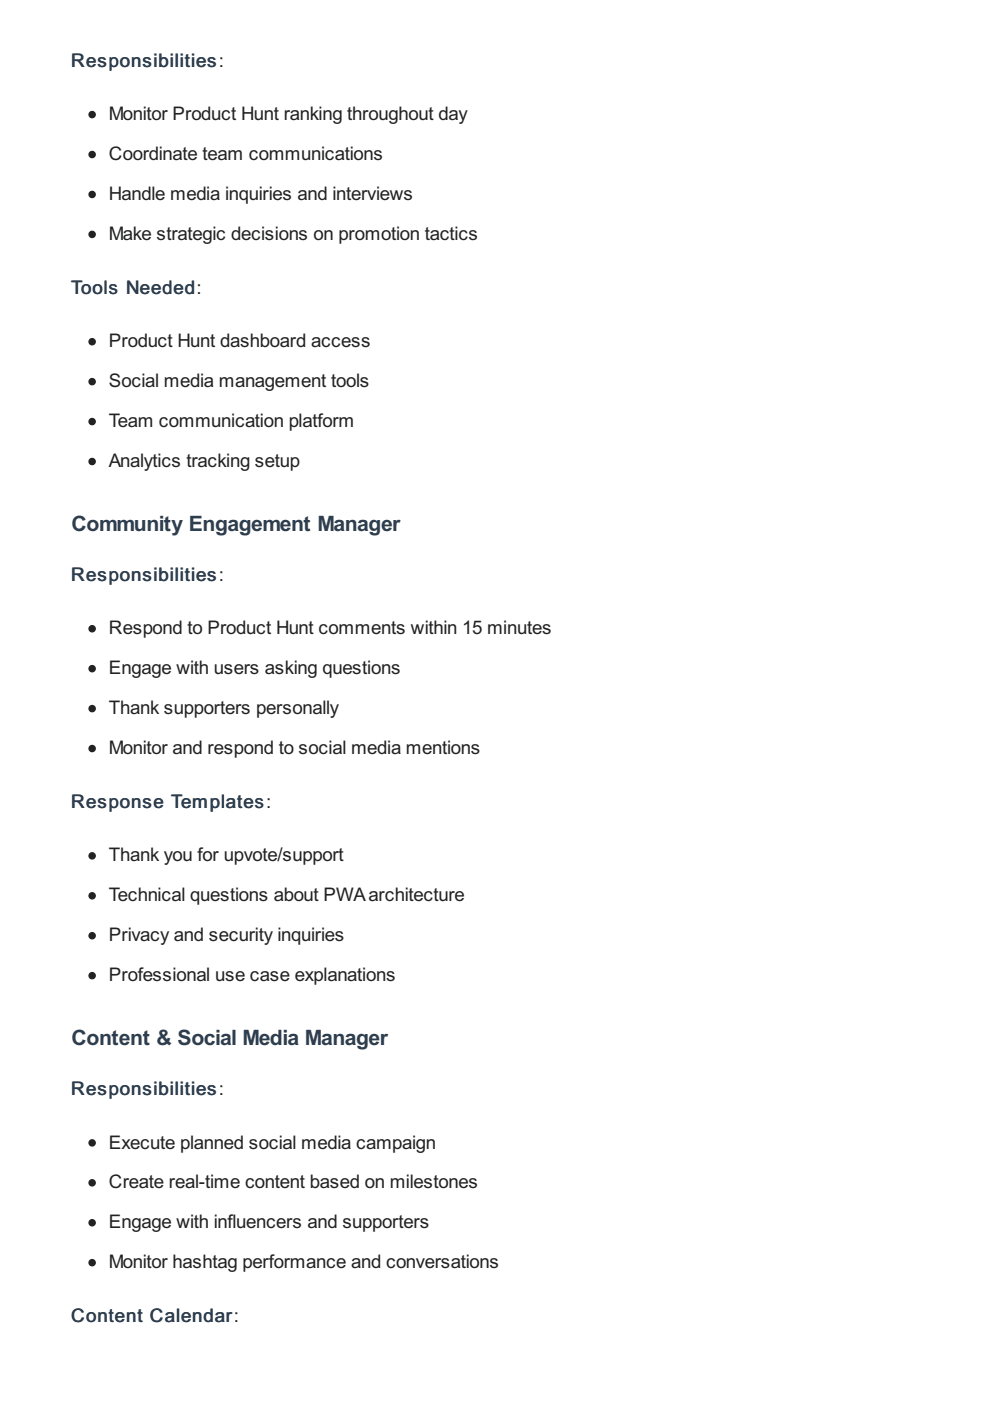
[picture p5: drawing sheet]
<svg xmlns="http://www.w3.org/2000/svg" width="210mm" height="297mm" viewBox="0 0 210 297" stroke-linecap="round" stroke-linejoin="round" font-family="sans-serif">
<defs><g id="words">
<g font-size="4.5" fill="#2c3e50">
<text x="15.2" y="112.5">Community Engagement Manager</text>
<text x="15.2" y="221.5">Content &amp; Social Media Manager</text>
</g>
<g font-size="4" fill="#2c3e50">
<text x="15" y="14.1">Responsibilities:</text>
<text x="15" y="62.3">Tools Needed:</text>
<text x="15" y="123.1">Responsibilities:</text>
<text x="15" y="171.3">Response Templates:</text>
<text x="15" y="232.1">Responsibilities:</text>
<text x="15" y="280.3">Content Calendar:</text>
</g>
<g font-size="4" fill="#222">
<text x="23.1" y="25.5">Monitor Product Hunt ranking throughout day</text>
<text x="23.1" y="34">Coordinate team communications</text>
<text x="23.1" y="42.4">Handle media inquiries and interviews</text>
<text x="23.1" y="50.9">Make strategic decisions on promotion tactics</text>
<text x="23.1" y="73.6">Product Hunt dashboard access</text>
<text x="23.1" y="82.1">Social media management tools</text>
<text x="23.1" y="90.6">Team communication platform</text>
<text x="23.1" y="99">Analytics tracking setup</text>
<text x="23.1" y="134.5">Respond to Product Hunt comments within 15 minutes</text>
<text x="23.1" y="143">Engage with users asking questions</text>
<text x="23.1" y="151.4">Thank supporters personally</text>
<text x="23.1" y="159.9">Monitor and respond to social media mentions</text>
<text x="23.1" y="182.7">Thank you for upvote/support</text>
<text x="23.1" y="191.1">Technical questions about PWAarchitecture</text>
<text x="23.1" y="199.6">Privacy and security inquiries</text>
<text x="23.1" y="208.1">Professional use case explanations</text>
<text x="23.1" y="243.5">Execute planned social media campaign</text>
<text x="23.1" y="252">Create real-time content based on milestones</text>
<text x="23.1" y="260.4">Engage with influencers and supporters</text>
<text x="23.1" y="268.9">Monitor hashtag performance and conversations</text>
</g>
</g></defs>
<g fill="#222" stroke="#222" stroke-width=".26">
<circle cx="19.5" cy="24.3" r=".66"/>
<circle cx="19.5" cy="32.8" r=".66"/>
<circle cx="19.5" cy="41.2" r=".66"/>
<circle cx="19.5" cy="49.7" r=".66"/>
<circle cx="19.5" cy="72.5" r=".66"/>
<circle cx="19.5" cy="80.9" r=".66"/>
<circle cx="19.5" cy="89.4" r=".66"/>
<circle cx="19.5" cy="97.9" r=".66"/>
<circle cx="19.5" cy="133.3" r=".66"/>
<circle cx="19.5" cy="141.8" r=".66"/>
<circle cx="19.5" cy="150.2" r=".66"/>
<circle cx="19.5" cy="158.7" r=".66"/>
<circle cx="19.5" cy="181.5" r=".66"/>
<circle cx="19.5" cy="189.9" r=".66"/>
<circle cx="19.5" cy="198.4" r=".66"/>
<circle cx="19.5" cy="206.9" r=".66"/>
<circle cx="19.5" cy="242.3" r=".66"/>
<circle cx="19.5" cy="250.8" r=".66"/>
<circle cx="19.5" cy="259.2" r=".66"/>
<circle cx="19.5" cy="267.7" r=".66"/>
</g>
<use href="#words"/>
</svg>
